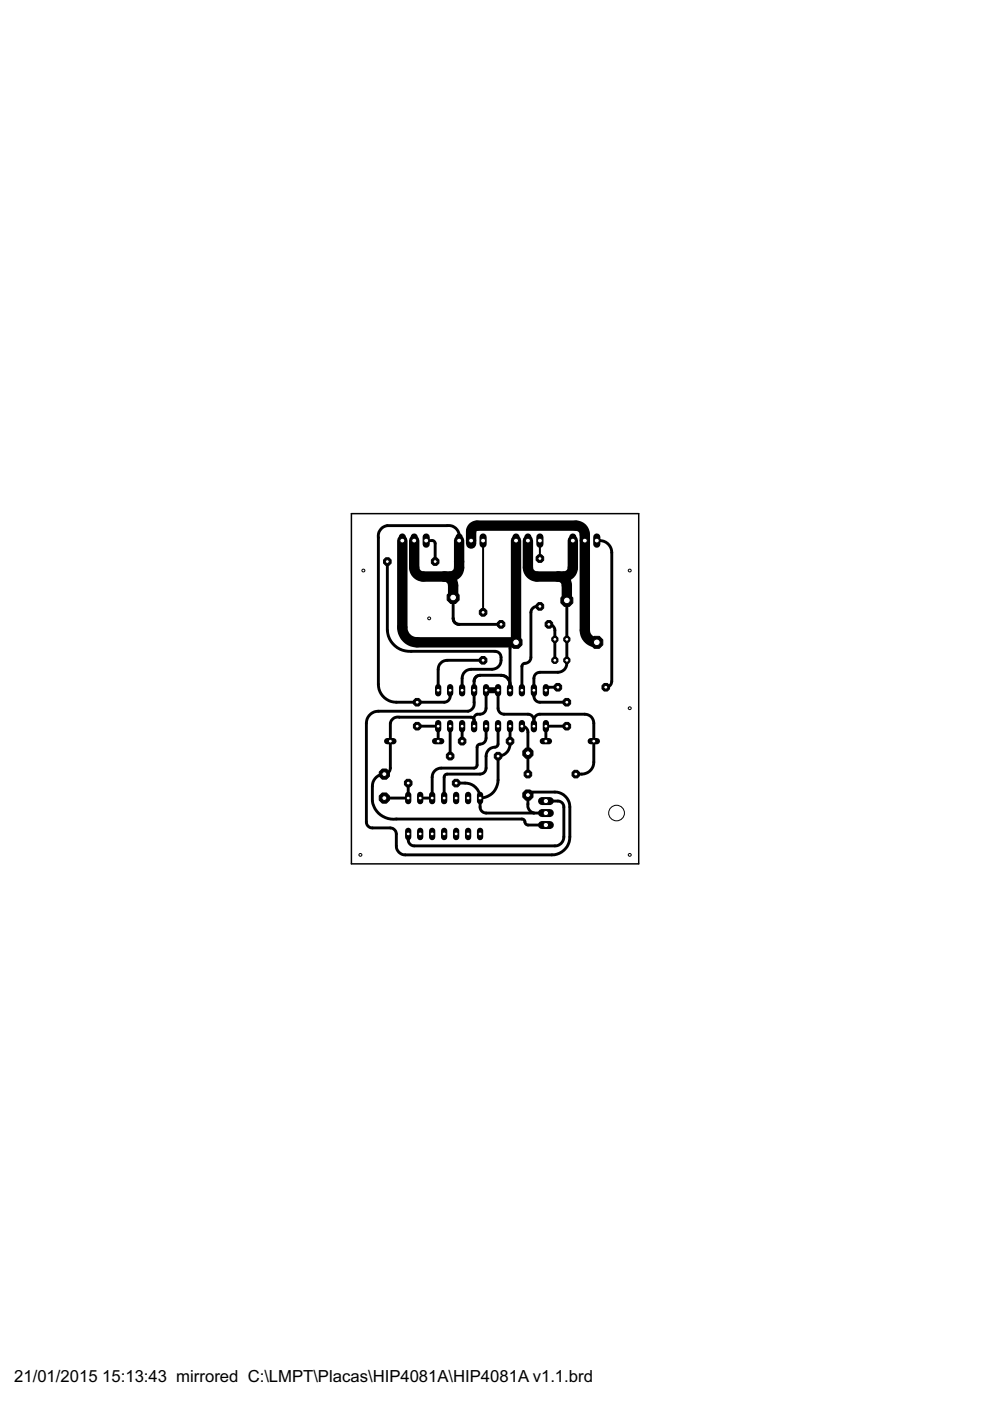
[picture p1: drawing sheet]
<svg xmlns="http://www.w3.org/2000/svg" width="210mm" height="297mm" viewBox="0 0 210 297" stroke-linecap="round" stroke-linejoin="round" font-family="sans-serif">
<defs><g id="words">
<g font-size="4">
<text x="3" y="293">21/01/2015</text>
<text x="21.7" y="293">15:13:43 mirrored C:\LMPT\Placas\HIP4081A\HIP4081A v1.1.brd</text>
</g>
</g></defs>
<path d="M103.1 146.3h2.5z" fill="#000" stroke="#000" stroke-width="1.3"/>
<g fill="#000" stroke="#000" stroke-width=".61">
<path d="M80.2 114v31.1zM82.1 111.4h12.7zM82.1 119.1v14.5zM90.4 114.6h1.2zM92.3 115.3v3.8zM97.3 113.3v5.8zM126.5 114.6h.7zM129.7 117.2v27.2zM87.2 138.1h17.8zM94.8 140h7.6zM95.4 122.2v3.8zM96.1 126.7v4.4z"/>
<path d="M97.3 132.4h8.9zM106.2 139.4v.6zM108.1 137.5v8.8zM112.6 129.8v9.6zM113.8 128.6h.7zM117.6 135.6v4.4zM117.6 133.6v2zM120.2 127.3v8.3zM120.2 135.6v4.4zM120.2 140v.6zM77.7 153.3v21zM82.8 153.3v3.8z"/>
<path d="M82.8 157.1v5.8zM84 148.9h4.5zM84.7 152.1h15.2zM88.5 154h4.4zM88.5 148.9h5.7zM92.9 154v3.1zM92.9 141.9v4.4zM95.4 154v6.3zM95.4 146.3v1.3zM98 154v3.1zM98 143.8v2.5zM80.2 150.8h19.1z"/>
<path d="M100.5 152.7v1.3zM100.5 144.4v1.9zM100.5 146.3v2.6zM101.2 151.4h.6zM101.2 158.4v3.8zM103.1 146.3v3.9zM103.1 154v2.5zM99.9 141.9h4.4zM105.6 146.3v3.9zM105.6 154v3.8zM101.8 143.2h4.4zM106.9 151.4h5z"/>
<path d="M108.1 154v3.1zM108.1 157.1v.7zM108.1 145.1v1.2zM110.7 141.3v5zM111.9 155.2v4.5zM111.9 159.7v4.4zM113.2 146.3v1.3zM113.2 143.8v2.5zM114.5 151.4h9.5zM114.5 148.9h5.7zM115.7 154v3.1zM115.7 154h4.5z"/>
<path d="M114.5 142.5h3.8zM116.4 145.7h1.9zM125.9 153.3v3.8zM125.9 157.1v4.5zM79 166.7v3.1zM79 175.5h3.8zM84 173.7h26.7zM84 176.8v2.5zM86.6 176.8v1.3zM86.6 166v3.2zM81.5 169.2h5.1zM87.8 179.3h29.8z"/>
<path d="M89.1 169.2h2.5zM91.6 164.8v4.4zM94.2 164.8v4.4zM96.7 166h1.9zM93.5 162.9h7zM101.8 169.2v1.9zM94.8 164.1h7zM103.1 160.3v2.6zM105.6 160.3v5.1zM111.9 174.9h3.8zM111.9 168.6v1.9zM103.1 172.4h10.1z"/>
<path d="M113.2 172.4h2.5zM112.6 167.9h5zM115.7 169.8h2.6zM119.5 171.1v6.3zM120.8 171.1v6.3zM122.1 164.1h1.3zM85.9 181.3h31.1z"/>
</g>
<g fill="none" stroke="#000" stroke-width=".61">
<path d="M82.1 111.4a2.24 2.24 0 0 0-1.9 2.6M91.6 114.6l.4 .1 .3 .6M94.8 111.4a2.25 2.25 0 0 1 2.5 1.9M127.2 114.6a2.54 2.54 0 0 1 2.5 2.6M82.1 133.6a4.7 4.7 0 0 0 5.1 4.5M94.8 140a1.95 1.95 0 0 0-1.9 1.9M95.4 126l.3 .6 .4 .1M96.1 131.1l.3 .8 .4 .3 .5 .2M97.3 120.3a1.92 1.92 0 0 1-1.9 1.9M105 138.1l.7 .3 .4 .4 .1 .6M106.2 140a1.92 1.92 0 0 1-1.9 1.9M109.4 136.2l-.8 .3-.3 .4-.2 .6"/>
<path d="M112.6 139.4a1.34 1.34 0 0 1-1.5 1.3l-.3 .2-.1 .4M113.8 128.6l-.7 .3-.4 .4-.1 .5M116.4 132.4l.8 .3 .3 .4 .1 .5M80.2 150.8a2.54 2.54 0 0 0-2.5 2.5M80.2 145.1a3.8 3.8 0 0 0 3.8 3.8M84.7 152.1a1.59 1.59 0 0 0-1.9 1.2M95.4 147.6l-.1 .6-.3 .4-.8 .3M99.9 141.9a1.92 1.92 0 0 0-1.9 1.9M100.5 148.9a1.62 1.62 0 0 1-1.2 1.9M101.2 151.4l-.6 .5-.1 .8-.2-.5-.4-.1M101.8 143.2l-.8 .2-.4 .5-.1 .5M103.1 150.2l-.3 .7-.5 .4-.5 .1"/>
<path d="M103.1 156.5a1.33 1.33 0 0 1-1.5 1.3l-.3 .2-.1 .4M105.6 150.2l.1 .5 .4 .5 .8 .2M105.6 157.8l-.3 .5a2.31 2.31 0 0 0-2.2 1.6v.4M106.2 143.2a1.95 1.95 0 0 1 1.9 1.9M108.1 157.8a2.54 2.54 0 0 1-2.5 2.5M110.7 154l.8 .2 .3 .5 .1 .5M111.9 151.4l.8 .3 .4 .4 .1 .6 .1-.6 .4-.4 .8-.3M113.2 147.6l.3 .8 .4 .4 .6 .1M114.5 142.5l-.8 .3-.4 .5-.1 .5M116.4 145.7l-.5 .3-.2 .3M120.2 140.6a1.88 1.88 0 0 1-1.9 1.9M124 151.4a1.88 1.88 0 0 1 1.9 1.9"/>
<path d="M129.7 144.4l-.3 .8-.4 .4-.6 .1M77.7 174.3l.1 .5 .3 .5 .9 .2M79 169.8a4.5 4.5 0 0 0 5 3.9M82.8 162.9a1.42 1.42 0 0 1-1.8 1.3 2.54 2.54 0 0 0-2 2.5M82.8 175.5l.7 .3 .4 .5 .1 .5M84 179.3a1.88 1.88 0 0 0 1.9 2M86.6 178.1l.2 .8 .5 .3 .5 .1M93.5 162.9a1.92 1.92 0 0 0-1.9 1.9M94.8 164.1l-.4 .1-.2 .6M101.2 162.2l-.3 .5-.4 .2M101.8 171.1l.3 .8 .4 .4 .6 .1M103.1 162.9l-.3 .7-.5 .4-.5 .1"/>
<path d="M105.6 165.4a3.8 3.8 0 0 1-3.8 3.8 3.2 3.2 0 0 0-3.2-3.2M110.7 173.7l.3 .1 .4 .8 .5 .3M111.9 170.5a1.66 1.66 0 0 0 1.3 1.9M112.6 167.9l-.4 .1-.3 .6M117.6 167.9a3.2 3.2 0 0 1 3.2 3.2M118.3 169.8l.8 .3 .3 .5 .1 .5M119.5 177.4a1.88 1.88 0 0 1-1.9 1.9M120.8 177.4a3.8 3.8 0 0 1-3.8 3.9M125.9 161.6a2.54 2.54 0 0 1-2.5 2.5"/>
</g>
<path d="M114.5 114.6v3.8zM102.4 114.6v15.2zM113.2 152.7v1.3z" fill="#000" stroke="#000" stroke-width=".42"/>
<g fill="#000" stroke="#000" stroke-width="2.2">
<path d="M85.3 114.6v18.4zM97.3 119.1v1.2zM97.3 114.6v4.5zM99.9 112.7v1.9zM99.9 114.6v.7zM101.2 111.4h20.9zM111.9 114.6v5.7zM124 113.3v1.3zM124 114.6v19zM87.8 114.6v5.7zM88.5 136.2h20.9zM89.7 122.2h4.5z"/>
<path d="M94.2 122.2h1.2zM96.1 124.1v2.6zM109.4 114.6v21.6zM113.8 122.2h4.5zM118.3 122.2h1.2zM120.2 124.1v3.2zM121.5 114.6v5.7z"/>
</g>
<path d="M101.2 111.4l-.8 .3-.4 .5-.1 .5M122.1 111.4a1.88 1.88 0 0 1 1.9 1.9M85.3 133a3.1 3.1 0 0 0 3.2 3.2M87.8 120.3a1.95 1.95 0 0 0 1.9 1.9M94.2 122.2a1.88 1.88 0 0 1 1.9 1.9M97.3 120.3a1.92 1.92 0 0 1-1.9 1.9M111.9 120.3a1.95 1.95 0 0 0 1.9 1.9M118.3 122.2a1.88 1.88 0 0 1 1.9 1.9M121.5 120.3a1.92 1.92 0 0 1-2 1.9M124 133.6a2.54 2.54 0 0 0 2.5 2.6" fill="none" stroke="#000" stroke-width="2.2"/>
<path d="M114.9 174.9h1.7z" fill="#000" stroke="#000" stroke-width="1.7"/>
<circle cx="115.7" cy="174.9" r=".56" fill="#fff" stroke="#000" stroke-width=".21"/>
<path d="M114.9 172.4h1.7z" fill="#000" stroke="#000" stroke-width="1.7"/>
<circle cx="115.7" cy="172.4" r=".56" fill="#fff" stroke="#000" stroke-width=".21"/>
<path d="M114.9 169.8h1.7z" fill="#000" stroke="#000" stroke-width="1.7"/>
<circle cx="115.7" cy="169.8" r=".56" fill="#fff" stroke="#000" stroke-width=".21"/>
<path d="M86.6 168.5v1.4z" fill="#000" stroke="#000" stroke-width="1.3"/>
<circle cx="86.6" cy="169.2" r=".41" fill="#fff" stroke="#000" stroke-width=".21"/>
<path d="M89.1 168.5v1.4z" fill="#000" stroke="#000" stroke-width="1.3"/>
<circle cx="89.1" cy="169.2" r=".41" fill="#fff" stroke="#000" stroke-width=".21"/>
<path d="M101.8 168.5v1.4z" fill="#000" stroke="#000" stroke-width="1.3"/>
<circle cx="101.8" cy="169.2" r=".41" fill="#fff" stroke="#000" stroke-width=".21"/>
<path d="M101.8 176.1v1.4z" fill="#000" stroke="#000" stroke-width="1.3"/>
<circle cx="101.8" cy="176.8" r=".41" fill="#fff" stroke="#000" stroke-width=".21"/>
<path d="M91.6 168.5v1.4z" fill="#000" stroke="#000" stroke-width="1.3"/>
<circle cx="91.6" cy="169.2" r=".41" fill="#fff" stroke="#000" stroke-width=".21"/>
<path d="M94.2 168.5v1.4z" fill="#000" stroke="#000" stroke-width="1.3"/>
<circle cx="94.2" cy="169.2" r=".41" fill="#fff" stroke="#000" stroke-width=".21"/>
<path d="M99.3 168.5v1.4z" fill="#000" stroke="#000" stroke-width="1.3"/>
<circle cx="99.3" cy="169.2" r=".41" fill="#fff" stroke="#000" stroke-width=".21"/>
<path d="M96.7 168.5v1.4z" fill="#000" stroke="#000" stroke-width="1.3"/>
<circle cx="96.7" cy="169.2" r=".41" fill="#fff" stroke="#000" stroke-width=".21"/>
<path d="M99.3 176.1v1.4z" fill="#000" stroke="#000" stroke-width="1.3"/>
<circle cx="99.3" cy="176.8" r=".41" fill="#fff" stroke="#000" stroke-width=".21"/>
<path d="M96.7 176.1v1.4z" fill="#000" stroke="#000" stroke-width="1.3"/>
<circle cx="96.7" cy="176.8" r=".41" fill="#fff" stroke="#000" stroke-width=".21"/>
<path d="M94.2 176.1v1.4z" fill="#000" stroke="#000" stroke-width="1.3"/>
<circle cx="94.2" cy="176.8" r=".41" fill="#fff" stroke="#000" stroke-width=".21"/>
<path d="M91.6 176.1v1.4z" fill="#000" stroke="#000" stroke-width="1.3"/>
<circle cx="91.6" cy="176.8" r=".41" fill="#fff" stroke="#000" stroke-width=".21"/>
<path d="M89.1 176.1v1.4z" fill="#000" stroke="#000" stroke-width="1.3"/>
<circle cx="89.1" cy="176.8" r=".41" fill="#fff" stroke="#000" stroke-width=".21"/>
<path d="M86.6 176.1v1.4z" fill="#000" stroke="#000" stroke-width="1.3"/>
<circle cx="86.6" cy="176.8" r=".41" fill="#fff" stroke="#000" stroke-width=".21"/>
<path d="M115.7 153.3v1.3z" fill="#000" stroke="#000" stroke-width="1.3"/>
<circle cx="115.7" cy="154" r=".41" fill="#fff" stroke="#000" stroke-width=".21"/>
<path d="M113.2 153.3v1.3z" fill="#000" stroke="#000" stroke-width="1.3"/>
<circle cx="113.2" cy="154" r=".41" fill="#fff" stroke="#000" stroke-width=".21"/>
<path d="M100.5 153.3v1.3z" fill="#000" stroke="#000" stroke-width="1.3"/>
<circle cx="100.5" cy="154" r=".41" fill="#fff" stroke="#000" stroke-width=".21"/>
<path d="M98 153.3v1.3z" fill="#000" stroke="#000" stroke-width="1.3"/>
<circle cx="98" cy="154" r=".41" fill="#fff" stroke="#000" stroke-width=".21"/>
<path d="M110.7 153.3v1.3z" fill="#000" stroke="#000" stroke-width="1.3"/>
<circle cx="110.7" cy="154" r=".41" fill="#fff" stroke="#000" stroke-width=".21"/>
<path d="M108.1 153.3v1.3z" fill="#000" stroke="#000" stroke-width="1.3"/>
<circle cx="108.2" cy="154" r=".41" fill="#fff" stroke="#000" stroke-width=".21"/>
<path d="M103.1 153.3v1.3z" fill="#000" stroke="#000" stroke-width="1.3"/>
<circle cx="103.1" cy="154" r=".41" fill="#fff" stroke="#000" stroke-width=".21"/>
<path d="M105.6 153.3v1.3z" fill="#000" stroke="#000" stroke-width="1.3"/>
<circle cx="105.6" cy="154" r=".41" fill="#fff" stroke="#000" stroke-width=".21"/>
<path d="M95.4 153.3v1.3z" fill="#000" stroke="#000" stroke-width="1.3"/>
<circle cx="95.5" cy="154" r=".41" fill="#fff" stroke="#000" stroke-width=".21"/>
<path d="M92.9 153.3v1.3z" fill="#000" stroke="#000" stroke-width="1.3"/>
<circle cx="92.9" cy="154" r=".41" fill="#fff" stroke="#000" stroke-width=".21"/>
<path d="M92.9 145.7v1.3z" fill="#000" stroke="#000" stroke-width="1.3"/>
<circle cx="92.9" cy="146.3" r=".41" fill="#fff" stroke="#000" stroke-width=".21"/>
<path d="M95.4 145.7v1.3z" fill="#000" stroke="#000" stroke-width="1.3"/>
<circle cx="95.5" cy="146.3" r=".41" fill="#fff" stroke="#000" stroke-width=".21"/>
<path d="M98 145.7v1.3z" fill="#000" stroke="#000" stroke-width="1.3"/>
<circle cx="98" cy="146.3" r=".41" fill="#fff" stroke="#000" stroke-width=".21"/>
<path d="M100.5 145.7v1.3z" fill="#000" stroke="#000" stroke-width="1.3"/>
<circle cx="100.5" cy="146.3" r=".41" fill="#fff" stroke="#000" stroke-width=".21"/>
<path d="M103.1 145.7v1.3z" fill="#000" stroke="#000" stroke-width="1.3"/>
<circle cx="103.1" cy="146.3" r=".41" fill="#fff" stroke="#000" stroke-width=".21"/>
<path d="M105.6 145.7v1.3z" fill="#000" stroke="#000" stroke-width="1.3"/>
<circle cx="105.6" cy="146.3" r=".41" fill="#fff" stroke="#000" stroke-width=".21"/>
<path d="M108.1 145.7v1.3z" fill="#000" stroke="#000" stroke-width="1.3"/>
<circle cx="108.2" cy="146.3" r=".41" fill="#fff" stroke="#000" stroke-width=".21"/>
<path d="M110.7 145.7v1.3z" fill="#000" stroke="#000" stroke-width="1.3"/>
<circle cx="110.7" cy="146.3" r=".41" fill="#fff" stroke="#000" stroke-width=".21"/>
<path d="M113.2 145.7v1.3z" fill="#000" stroke="#000" stroke-width="1.3"/>
<circle cx="113.2" cy="146.3" r=".41" fill="#fff" stroke="#000" stroke-width=".21"/>
<path d="M115.7 145.7v1.3z" fill="#000" stroke="#000" stroke-width="1.3"/>
<circle cx="115.7" cy="146.3" r=".41" fill="#fff" stroke="#000" stroke-width=".21"/>
<circle cx="105.6" cy="160.3" r=".87" fill="#000" stroke="#000" stroke-width=".21"/>
<circle cx="105.6" cy="160.3" r=".41" fill="#fff" stroke="#000" stroke-width=".21"/>
<circle cx="95.4" cy="160.3" r=".87" fill="#000" stroke="#000" stroke-width=".21"/>
<circle cx="95.5" cy="160.3" r=".41" fill="#fff" stroke="#000" stroke-width=".21"/>
<circle cx="108.1" cy="157.1" r=".87" fill="#000" stroke="#000" stroke-width=".21"/>
<circle cx="108.2" cy="157.1" r=".41" fill="#fff" stroke="#000" stroke-width=".21"/>
<circle cx="98" cy="157.1" r=".87" fill="#000" stroke="#000" stroke-width=".21"/>
<circle cx="98" cy="157.1" r=".41" fill="#fff" stroke="#000" stroke-width=".21"/>
<path d="M92.2 157.1h1.4z" fill="#000" stroke="#000" stroke-width="1.3"/>
<circle cx="92.9" cy="157.1" r=".41" fill="#fff" stroke="#000" stroke-width=".21"/>
<path d="M82.1 157.1h1.3z" fill="#000" stroke="#000" stroke-width="1.3"/>
<circle cx="82.8" cy="157.1" r=".41" fill="#fff" stroke="#000" stroke-width=".21"/>
<path d="M115.1 157.1h1.3z" fill="#000" stroke="#000" stroke-width="1.3"/>
<circle cx="115.7" cy="157.1" r=".41" fill="#fff" stroke="#000" stroke-width=".21"/>
<path d="M125.2 157.1h1.4z" fill="#000" stroke="#000" stroke-width="1.3"/>
<circle cx="125.9" cy="157.1" r=".41" fill="#fff" stroke="#000" stroke-width=".21"/>
<circle cx="120.2" cy="140" r=".71" fill="#000" stroke="#000" stroke-width=".21"/>
<circle cx="120.2" cy="140" r=".41" fill="#fff" stroke="#000" stroke-width=".21"/>
<circle cx="117.6" cy="140" r=".71" fill="#000" stroke="#000" stroke-width=".21"/>
<circle cx="117.7" cy="140" r=".41" fill="#fff" stroke="#000" stroke-width=".21"/>
<circle cx="117.6" cy="135.6" r=".71" fill="#000" stroke="#000" stroke-width=".21"/>
<circle cx="117.7" cy="135.6" r=".41" fill="#fff" stroke="#000" stroke-width=".21"/>
<circle cx="120.2" cy="135.6" r=".71" fill="#000" stroke="#000" stroke-width=".21"/>
<circle cx="120.2" cy="135.6" r=".41" fill="#fff" stroke="#000" stroke-width=".21"/>
<circle cx="120.2" cy="154" r=".87" fill="#000" stroke="#000" stroke-width=".21"/>
<circle cx="120.2" cy="154" r=".41" fill="#fff" stroke="#000" stroke-width=".21"/>
<circle cx="120.2" cy="148.9" r=".87" fill="#000" stroke="#000" stroke-width=".21"/>
<circle cx="120.2" cy="148.9" r=".41" fill="#fff" stroke="#000" stroke-width=".21"/>
<circle cx="88.5" cy="148.9" r=".87" fill="#000" stroke="#000" stroke-width=".21"/>
<circle cx="88.5" cy="148.9" r=".41" fill="#fff" stroke="#000" stroke-width=".21"/>
<circle cx="88.5" cy="154" r=".87" fill="#000" stroke="#000" stroke-width=".21"/>
<circle cx="88.5" cy="154" r=".41" fill="#fff" stroke="#000" stroke-width=".21"/>
<circle cx="118.3" cy="145.7" r=".87" fill="#000" stroke="#000" stroke-width=".21"/>
<circle cx="118.3" cy="145.7" r=".41" fill="#fff" stroke="#000" stroke-width=".21"/>
<circle cx="128.4" cy="145.7" r=".87" fill="#000" stroke="#000" stroke-width=".21"/>
<circle cx="128.4" cy="145.7" r=".41" fill="#fff" stroke="#000" stroke-width=".21"/>
<circle cx="114.5" cy="128.6" r=".87" fill="#000" stroke="#000" stroke-width=".21"/>
<circle cx="114.5" cy="128.6" r=".41" fill="#fff" stroke="#000" stroke-width=".21"/>
<circle cx="114.5" cy="118.4" r=".87" fill="#000" stroke="#000" stroke-width=".21"/>
<circle cx="114.5" cy="118.4" r=".41" fill="#fff" stroke="#000" stroke-width=".21"/>
<circle cx="102.4" cy="129.8" r=".87" fill="#000" stroke="#000" stroke-width=".21"/>
<circle cx="102.4" cy="129.8" r=".41" fill="#fff" stroke="#000" stroke-width=".21"/>
<circle cx="102.4" cy="140" r=".87" fill="#000" stroke="#000" stroke-width=".21"/>
<circle cx="102.4" cy="140" r=".41" fill="#fff" stroke="#000" stroke-width=".21"/>
<circle cx="92.3" cy="119.1" r=".87" fill="#000" stroke="#000" stroke-width=".21"/>
<circle cx="92.3" cy="119.1" r=".41" fill="#fff" stroke="#000" stroke-width=".21"/>
<circle cx="82.1" cy="119.1" r=".87" fill="#000" stroke="#000" stroke-width=".21"/>
<circle cx="82.1" cy="119.1" r=".41" fill="#fff" stroke="#000" stroke-width=".21"/>
<circle cx="96.7" cy="166" r=".87" fill="#000" stroke="#000" stroke-width=".21"/>
<circle cx="96.7" cy="166" r=".41" fill="#fff" stroke="#000" stroke-width=".21"/>
<circle cx="86.6" cy="166" r=".87" fill="#000" stroke="#000" stroke-width=".21"/>
<circle cx="86.6" cy="166" r=".41" fill="#fff" stroke="#000" stroke-width=".21"/>
<circle cx="116.4" cy="132.4" r=".87" fill="#000" stroke="#000" stroke-width=".21"/>
<circle cx="116.4" cy="132.4" r=".41" fill="#fff" stroke="#000" stroke-width=".21"/>
<circle cx="106.2" cy="132.4" r=".87" fill="#000" stroke="#000" stroke-width=".21"/>
<circle cx="106.2" cy="132.4" r=".41" fill="#fff" stroke="#000" stroke-width=".21"/>
<path d="M126.5 113.9v1.5z" fill="#000" stroke="#000" stroke-width="1.5"/>
<circle cx="126.5" cy="114.6" r=".52" fill="#fff" stroke="#000" stroke-width=".21"/>
<path d="M124 113.9v1.5z" fill="#000" stroke="#000" stroke-width="1.5"/>
<circle cx="124" cy="114.6" r=".52" fill="#fff" stroke="#000" stroke-width=".21"/>
<path d="M121.5 113.9v1.5z" fill="#000" stroke="#000" stroke-width="1.5"/>
<circle cx="121.5" cy="114.6" r=".52" fill="#fff" stroke="#000" stroke-width=".21"/>
<path d="M114.5 113.9v1.5z" fill="#000" stroke="#000" stroke-width="1.5"/>
<circle cx="114.5" cy="114.6" r=".52" fill="#fff" stroke="#000" stroke-width=".21"/>
<path d="M111.9 113.9v1.5z" fill="#000" stroke="#000" stroke-width="1.5"/>
<circle cx="111.9" cy="114.6" r=".52" fill="#fff" stroke="#000" stroke-width=".21"/>
<path d="M109.4 113.9v1.5z" fill="#000" stroke="#000" stroke-width="1.5"/>
<circle cx="109.4" cy="114.6" r=".52" fill="#fff" stroke="#000" stroke-width=".21"/>
<path d="M102.4 113.9v1.5z" fill="#000" stroke="#000" stroke-width="1.5"/>
<circle cx="102.4" cy="114.6" r=".52" fill="#fff" stroke="#000" stroke-width=".21"/>
<path d="M99.9 113.9v1.5z" fill="#000" stroke="#000" stroke-width="1.5"/>
<circle cx="99.9" cy="114.6" r=".52" fill="#fff" stroke="#000" stroke-width=".21"/>
<path d="M97.3 113.9v1.5z" fill="#000" stroke="#000" stroke-width="1.5"/>
<circle cx="97.4" cy="114.6" r=".52" fill="#fff" stroke="#000" stroke-width=".21"/>
<path d="M90.4 113.9v1.5z" fill="#000" stroke="#000" stroke-width="1.5"/>
<circle cx="90.4" cy="114.6" r=".52" fill="#fff" stroke="#000" stroke-width=".21"/>
<path d="M87.8 113.9v1.5z" fill="#000" stroke="#000" stroke-width="1.5"/>
<circle cx="87.8" cy="114.6" r=".52" fill="#fff" stroke="#000" stroke-width=".21"/>
<path d="M85.3 113.9v1.5z" fill="#000" stroke="#000" stroke-width="1.5"/>
<circle cx="85.3" cy="114.6" r=".52" fill="#fff" stroke="#000" stroke-width=".21"/>
<circle cx="122.1" cy="164.1" r=".87" fill="#000" stroke="#000" stroke-width=".21"/>
<circle cx="122.1" cy="164.1" r=".41" fill="#fff" stroke="#000" stroke-width=".21"/>
<circle cx="111.9" cy="164.1" r=".87" fill="#000" stroke="#000" stroke-width=".21"/>
<circle cx="111.9" cy="164.1" r=".41" fill="#fff" stroke="#000" stroke-width=".21"/>
<circle cx="111.9" cy="159.7" r="1.17" fill="#000" stroke="#000" stroke-width=".21"/>
<circle cx="111.9" cy="159.7" r=".52" fill="#fff" stroke="#000" stroke-width=".21"/>
<circle cx="81.5" cy="169.2" r="1.17" fill="#000" stroke="#000" stroke-width=".21"/>
<circle cx="81.5" cy="169.2" r=".52" fill="#fff" stroke="#000" stroke-width=".21"/>
<circle cx="111.9" cy="168.6" r="1.17" fill="#000" stroke="#000" stroke-width=".21"/>
<circle cx="111.9" cy="168.6" r=".52" fill="#fff" stroke="#000" stroke-width=".21"/>
<circle cx="81.5" cy="164.1" r="1.17" fill="#000" stroke="#000" stroke-width=".21"/>
<circle cx="81.5" cy="164.1" r=".52" fill="#fff" stroke="#000" stroke-width=".21"/>
<circle cx="109.4" cy="136.2" r="1.38" fill="#000" stroke="#000" stroke-width=".21"/>
<circle cx="109.4" cy="136.2" r=".71" fill="#fff" stroke="#000" stroke-width=".21"/>
<circle cx="126.5" cy="136.2" r="1.38" fill="#000" stroke="#000" stroke-width=".21"/>
<circle cx="126.5" cy="136.2" r=".71" fill="#fff" stroke="#000" stroke-width=".21"/>
<circle cx="120.2" cy="127.3" r="1.38" fill="#000" stroke="#000" stroke-width=".21"/>
<circle cx="120.2" cy="127.3" r=".71" fill="#fff" stroke="#000" stroke-width=".21"/>
<circle cx="96.1" cy="126.7" r="1.38" fill="#000" stroke="#000" stroke-width=".21"/>
<circle cx="96.1" cy="126.7" r=".71" fill="#fff" stroke="#000" stroke-width=".21"/>
<path d="M74.5 108.9h60.9zM135.4 108.9v74.3zM74.5 108.9v74.3zM74.5 183.2h60.9z" fill="#000" stroke="#000" stroke-width=".32"/>
<g fill="none" stroke="#000" stroke-width=".21">
<circle cx="77.1" cy="121" r=".31"/>
<circle cx="91" cy="131.1" r=".31"/>
<circle cx="133.5" cy="121" r=".31"/>
<circle cx="133.5" cy="150.2" r=".31"/>
<circle cx="130.7" cy="172.4" r="1.66"/>
<circle cx="76.4" cy="181.3" r=".31"/>
<circle cx="133.5" cy="181.3" r=".31"/>
</g>
<use href="#words"/>
</svg>
